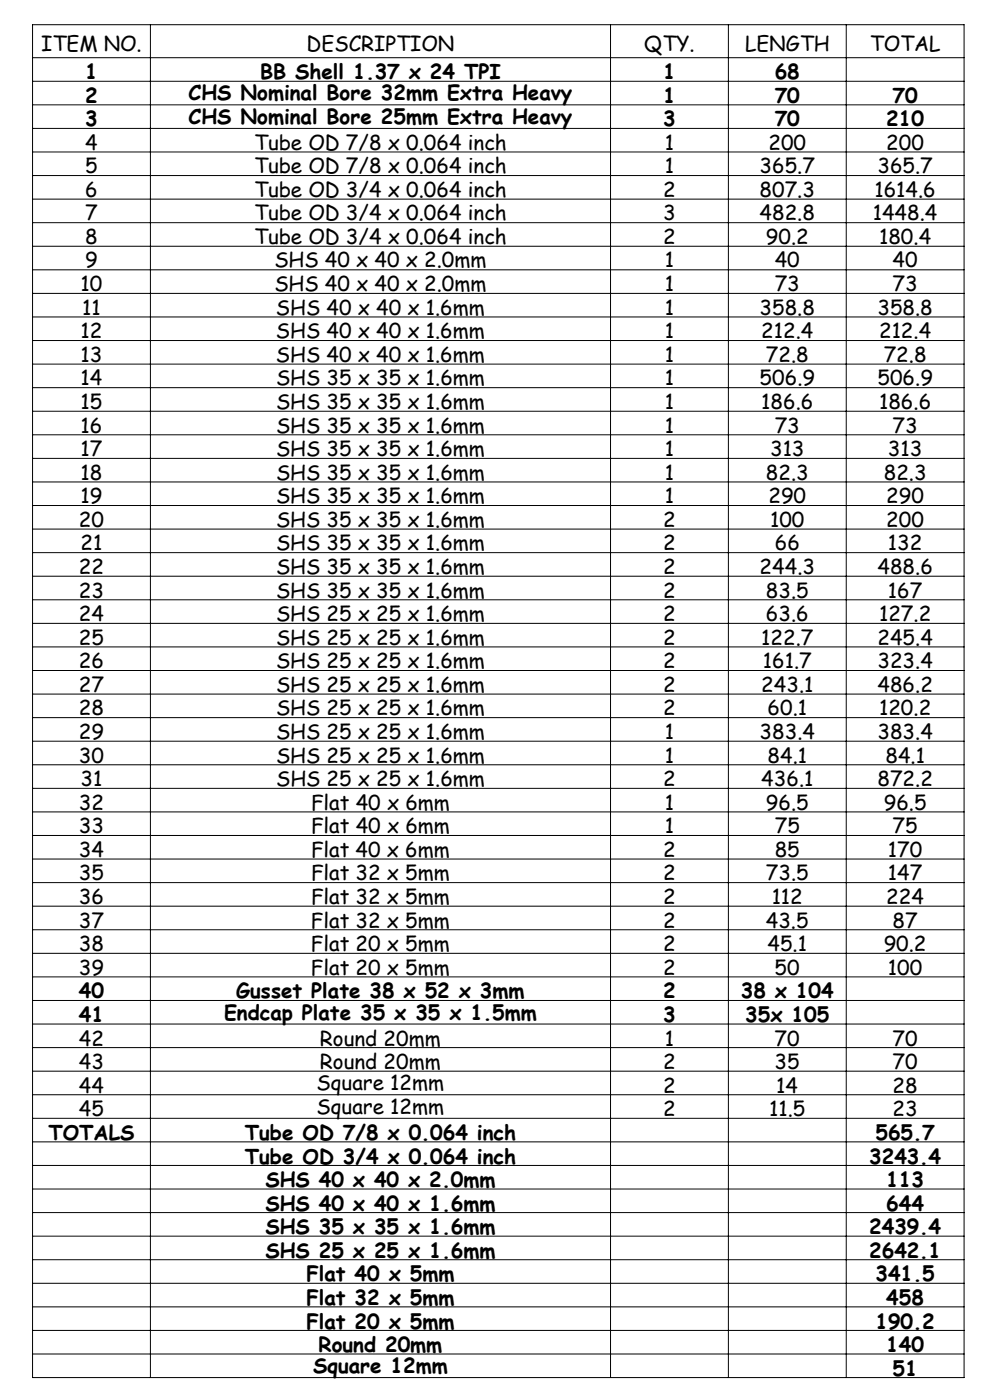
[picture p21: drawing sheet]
<svg xmlns="http://www.w3.org/2000/svg" width="210mm" height="297mm" viewBox="0 0 210 297" stroke-linecap="round" stroke-linejoin="round" font-family="sans-serif">
<defs><g id="words">
<g font-size="4.4">
<text x="8.7" y="10.7">ITEM NO.</text>
<text x="65" y="10.7">DESCRIPTION</text>
<text x="136.7" y="10.7">QTY.</text>
<text x="158" y="10.7">LENGTH</text>
<text x="184.5" y="10.7">TOTAL</text>
<text x="18.1" y="16.7">1</text>
<text x="55.2" y="16.7">BB Shell 1.37 x 24 TPI</text>
<text x="140.7" y="16.7">1</text>
<text x="164.3" y="16.7">68</text>
<text x="18.1" y="21.7">2</text>
<text x="40" y="21.2">CHS Nominal Bore 32mm Extra Heavy</text>
<text x="140.7" y="21.7">1</text>
<text x="164.3" y="21.7">70</text>
<text x="189.3" y="21.7">70</text>
<text x="18.1" y="26.8">3</text>
<text x="40" y="26.2">CHS Nominal Bore 25mm Extra Heavy</text>
<text x="140.7" y="26.8">3</text>
<text x="164.3" y="26.8">70</text>
<text x="188" y="26.8">210</text>
<text x="18.1" y="31.7">4</text>
<text x="53.9" y="31.7">Tube OD 7/8 x 0.064 inch</text>
<text x="141" y="31.7">1</text>
<text x="163" y="31.7">200</text>
<text x="188" y="31.7">200</text>
<text x="18.1" y="36.7">5</text>
<text x="18.1" y="41.7">6</text>
<text x="53.9" y="36.7">Tube OD 7/8 x 0.064 inch</text>
<text x="53.9" y="41.7">Tube OD 3/4 x 0.064 inch</text>
<text x="140.7" y="41.7">2</text>
<text x="141" y="36.7">1</text>
<text x="161.1" y="36.7">365.7</text>
<text x="161.1" y="41.7">807.3</text>
<text x="185.5" y="41.7">1614.6</text>
<text x="186.1" y="36.7">365.7</text>
<text x="18.1" y="46.7">7</text>
<text x="53.9" y="46.7">Tube OD 3/4 x 0.064 inch</text>
<text x="140.7" y="46.7">3</text>
<text x="161.1" y="46.7">482.8</text>
<text x="185.1" y="46.7">1448.4</text>
<text x="18.1" y="51.7">8</text>
<text x="53.9" y="51.7">Tube OD 3/4 x 0.064 inch</text>
<text x="140.7" y="51.7">2</text>
<text x="162.5" y="51.7">90.2</text>
<text x="186.5" y="51.7">180.4</text>
<text x="18.1" y="56.7">9</text>
<text x="58.2" y="56.7">SHS 40 x 40 x 2.0mm</text>
<text x="141" y="56.7">1</text>
<text x="164.3" y="56.7">40</text>
<text x="189.3" y="56.7">40</text>
<text x="17.1" y="61.7">10</text>
<text x="58.2" y="61.7">SHS 40 x 40 x 2.0mm</text>
<text x="141" y="61.7">1</text>
<text x="164.3" y="61.7">73</text>
<text x="189.3" y="61.7">73</text>
<text x="17.1" y="71.7">12</text>
<text x="17.4" y="66.7">11</text>
<text x="58.5" y="66.7">SHS 40 x 40 x 1.6mm</text>
<text x="58.5" y="71.7">SHS 40 x 40 x 1.6mm</text>
<text x="141" y="66.7">1</text>
<text x="141" y="71.7">1</text>
<text x="161.1" y="66.7">358.8</text>
<text x="161.5" y="71.7">212.4</text>
<text x="186.1" y="66.7">358.8</text>
<text x="186.5" y="71.7">212.4</text>
<text x="17.1" y="76.8">13</text>
<text x="58.5" y="76.8">SHS 40 x 40 x 1.6mm</text>
<text x="141" y="76.8">1</text>
<text x="162.5" y="76.8">72.8</text>
<text x="187.5" y="76.8">72.8</text>
<text x="17.1" y="81.8">14</text>
<text x="58.5" y="81.8">SHS 35 x 35 x 1.6mm</text>
<text x="141" y="81.8">1</text>
<text x="161.1" y="81.8">506.9</text>
<text x="186.1" y="81.8">506.9</text>
<text x="17.1" y="86.8">15</text>
<text x="58.5" y="86.8">SHS 35 x 35 x 1.6mm</text>
<text x="141" y="86.8">1</text>
<text x="161.5" y="86.8">186.6</text>
<text x="186.5" y="86.8">186.6</text>
<text x="17.1" y="91.8">16</text>
<text x="58.5" y="91.8">SHS 35 x 35 x 1.6mm</text>
<text x="141" y="91.8">1</text>
<text x="164.3" y="91.8">73</text>
<text x="189.3" y="91.8">73</text>
<text x="17.1" y="96.8">17</text>
<text x="17.1" y="101.8">18</text>
<text x="58.5" y="96.8">SHS 35 x 35 x 1.6mm</text>
<text x="58.5" y="101.8">SHS 35 x 35 x 1.6mm</text>
<text x="141" y="96.8">1</text>
<text x="141" y="101.8">1</text>
<text x="162.5" y="101.8">82.3</text>
<text x="163.4" y="96.8">313</text>
<text x="187.5" y="101.8">82.3</text>
<text x="188.4" y="96.8">313</text>
<text x="17.1" y="106.8">19</text>
<text x="58.6" y="106.8">SHS 35 x 35 x 1.6mm</text>
<text x="141" y="106.8">1</text>
<text x="163" y="106.8">290</text>
<text x="188" y="106.8">290</text>
<text x="16.7" y="111.8">20</text>
<text x="58.6" y="111.8">SHS 35 x 35 x 1.6mm</text>
<text x="140.7" y="111.8">2</text>
<text x="163.4" y="111.8">100</text>
<text x="188" y="111.8">200</text>
<text x="17.1" y="116.8">21</text>
<text x="58.6" y="116.8">SHS 35 x 35 x 1.6mm</text>
<text x="140.7" y="116.8">2</text>
<text x="164.3" y="116.8">66</text>
<text x="188.4" y="116.8">132</text>
<text x="16.7" y="121.8">22</text>
<text x="58.6" y="121.8">SHS 35 x 35 x 1.6mm</text>
<text x="140.7" y="121.8">2</text>
<text x="161.1" y="121.8">244.3</text>
<text x="186.1" y="121.8">488.6</text>
<text x="16.7" y="126.8">23</text>
<text x="16.7" y="131.8">24</text>
<text x="58.6" y="126.8">SHS 35 x 35 x 1.6mm</text>
<text x="58.6" y="131.8">SHS 25 x 25 x 1.6mm</text>
<text x="140.7" y="126.8">2</text>
<text x="140.7" y="131.8">2</text>
<text x="162.5" y="126.8">83.5</text>
<text x="162.5" y="131.8">63.6</text>
<text x="186.5" y="131.8">127.2</text>
<text x="188.4" y="126.8">167</text>
<text x="16.7" y="136.8">25</text>
<text x="58.6" y="136.8">SHS 25 x 25 x 1.6mm</text>
<text x="140.7" y="136.8">2</text>
<text x="161.5" y="136.8">122.7</text>
<text x="186.1" y="136.8">245.4</text>
<text x="16.7" y="141.8">26</text>
<text x="58.6" y="141.8">SHS 25 x 25 x 1.6mm</text>
<text x="140.7" y="141.8">2</text>
<text x="161.8" y="141.8">161.7</text>
<text x="186.1" y="141.8">323.4</text>
<text x="16.7" y="146.8">27</text>
<text x="58.6" y="146.8">SHS 25 x 25 x 1.6mm</text>
<text x="140.7" y="146.8">2</text>
<text x="161.5" y="146.8">243.1</text>
<text x="186.1" y="146.8">486.2</text>
<text x="16.7" y="151.8">28</text>
<text x="58.6" y="151.8">SHS 25 x 25 x 1.6mm</text>
<text x="140.7" y="151.8">2</text>
<text x="162.8" y="151.8">60.1</text>
<text x="186.5" y="151.8">120.2</text>
<text x="16.7" y="156.8">29</text>
<text x="16.7" y="161.8">30</text>
<text x="58.6" y="156.8">SHS 25 x 25 x 1.6mm</text>
<text x="58.6" y="161.8">SHS 25 x 25 x 1.6mm</text>
<text x="141" y="156.8">1</text>
<text x="141" y="161.8">1</text>
<text x="161.1" y="156.8">383.4</text>
<text x="162.8" y="161.8">84.1</text>
<text x="186.1" y="156.8">383.4</text>
<text x="187.8" y="161.8">84.1</text>
<text x="17.1" y="166.8">31</text>
<text x="58.6" y="166.8">SHS 25 x 25 x 1.6mm</text>
<text x="140.7" y="166.8">2</text>
<text x="161.5" y="166.8">436.1</text>
<text x="186.1" y="166.8">872.2</text>
<text x="16.7" y="171.8">32</text>
<text x="66" y="171.8">Flat 40 x 6mm</text>
<text x="141" y="171.8">1</text>
<text x="162.5" y="171.8">96.5</text>
<text x="187.5" y="171.8">96.5</text>
<text x="16.7" y="176.8">33</text>
<text x="66" y="176.8">Flat 40 x 6mm</text>
<text x="141" y="176.8">1</text>
<text x="164.3" y="176.8">75</text>
<text x="189.3" y="176.8">75</text>
<text x="16.7" y="181.8">34</text>
<text x="66" y="181.8">Flat 40 x 6mm</text>
<text x="140.7" y="181.8">2</text>
<text x="164.3" y="181.8">85</text>
<text x="188.4" y="181.8">170</text>
<text x="16.7" y="191.8">36</text>
<text x="16.7" y="186.8">35</text>
<text x="66" y="191.8">Flat 32 x 5mm</text>
<text x="66" y="186.8">Flat 32 x 5mm</text>
<text x="140.7" y="191.8">2</text>
<text x="140.7" y="186.8">2</text>
<text x="162.5" y="186.8">73.5</text>
<text x="163.7" y="191.8">112</text>
<text x="188" y="191.8">224</text>
<text x="188.4" y="186.8">147</text>
<text x="16.7" y="196.8">37</text>
<text x="66" y="196.8">Flat 32 x 5mm</text>
<text x="140.7" y="196.8">2</text>
<text x="162.4" y="196.8">43.5</text>
<text x="189.3" y="196.8">87</text>
<text x="16.7" y="201.8">38</text>
<text x="66" y="201.8">Flat 20 x 5mm</text>
<text x="140.7" y="201.8">2</text>
<text x="162.8" y="201.8">45.1</text>
<text x="187.4" y="201.8">90.2</text>
<text x="16.7" y="206.8">39</text>
<text x="66" y="206.8">Flat 20 x 5mm</text>
<text x="140.7" y="206.8">2</text>
<text x="164.3" y="206.8">50</text>
<text x="188.3" y="206.8">100</text>
<text x="16.7" y="211.8">40</text>
<text x="50.1" y="211.8">Gusset Plate 38 x 52 x 3mm</text>
<text x="140.7" y="211.8">2</text>
<text x="157.1" y="211.8">38 x 104</text>
<text x="16.7" y="216.8">41</text>
<text x="16.7" y="221.8">42</text>
<text x="47.5" y="216.3">Endcap Plate 35 x 35 x 1.5mm</text>
<text x="67.9" y="221.8">Round 20mm</text>
<text x="140.7" y="216.8">3</text>
<text x="141" y="221.8">1</text>
<text x="158.1" y="216.8">35x 105</text>
<text x="164.3" y="221.8">70</text>
<text x="189.3" y="221.8">70</text>
<text x="16.7" y="226.8">43</text>
<text x="67.9" y="226.8">Round 20mm</text>
<text x="140.7" y="226.8">2</text>
<text x="164.3" y="226.8">35</text>
<text x="189.3" y="226.8">70</text>
<text x="16.7" y="231.8">44</text>
<text x="67.2" y="231.2">Square 12mm</text>
<text x="140.7" y="231.8">2</text>
<text x="164.7" y="231.8">14</text>
<text x="189.3" y="231.8">28</text>
<text x="16.7" y="236.8">45</text>
<text x="67.2" y="236.2">Square 12mm</text>
<text x="140.7" y="236.8">2</text>
<text x="163.1" y="236.8">11.5</text>
<text x="189.3" y="236.8">23</text>
<text x="10.3" y="241.8">TOTALS</text>
<text x="51.9" y="241.8">Tube OD 7/8 x 0.064 inch</text>
<text x="185.7" y="241.8">565.7</text>
<text x="51.9" y="246.8">Tube OD 3/4 x 0.064 inch</text>
<text x="56.3" y="251.8">SHS 40 x 40 x 2.0mm</text>
<text x="184.4" y="246.8">3243.4</text>
<text x="188" y="251.8">113</text>
<text x="56.3" y="256.8">SHS 40 x 40 x 1.6mm</text>
<text x="188" y="256.8">644</text>
<text x="56.3" y="261.8">SHS 35 x 35 x 1.6mm</text>
<text x="184.4" y="261.8">2439.4</text>
<text x="56.3" y="266.8">SHS 25 x 25 x 1.6mm</text>
<text x="184.4" y="266.8">2642.1</text>
<text x="65" y="271.8">Flat 40 x 5mm</text>
<text x="185.7" y="271.8">341.5</text>
<text x="65" y="276.8">Flat 32 x 5mm</text>
<text x="65" y="281.8">Flat 20 x 5mm</text>
<text x="185.7" y="281.8">190.2</text>
<text x="188" y="276.8">458</text>
<text x="67.6" y="286.8">Round 20mm</text>
<text x="188" y="286.8">140</text>
<text x="66.4" y="291.3">Square 12mm</text>
<text x="189.3" y="291.8">51</text>
</g>
</g></defs>
<g fill="none" stroke="#000" stroke-width=".21">
<path d="M6.9 5.2h197.6v287h-197.6zM6.9 17.2h197.6M6.9 12.2h197.6M31.9 5.2v287M129.5 5.2v287M154.5 5.2v287M179.5 5.2v287M6.9 22.2h197.6M6.9 27.2h197.6M6.9 32.2h197.6M6.9 37.2h197.6M6.9 42.2h197.6"/>
<path d="M6.9 47.2h197.6M6.9 52.2h197.6M6.9 57.2h197.6M6.9 62.2h197.6M6.9 67.2h197.6M6.9 72.2h197.6M6.9 77.2h197.6M6.9 82.2h197.6M6.9 87.2h197.6M6.9 92.2h197.6M6.9 97.2h197.6M6.9 102.2h197.6"/>
<path d="M6.9 107.2h197.6M6.9 112.2h197.6M6.9 117.2h197.6M6.9 122.2h197.6M6.9 127.2h197.6M6.9 132.2h197.6M6.9 137.2h197.6M6.9 142.2h197.6M6.9 147.2h197.6M6.9 152.2h197.6M6.9 157.2h197.6M6.9 162.2h197.6"/>
<path d="M6.9 167.2h197.6M6.9 172.2h197.6M6.9 177.2h197.6M6.9 182.2h197.6M6.9 187.2h197.6M6.9 192.2h197.6M6.9 197.2h197.6M6.9 202.2h197.6M6.9 207.2h197.6M6.9 212.2h197.6M6.9 217.2h197.6M6.9 222.2h197.6"/>
<path d="M6.9 227.2h197.6M6.9 232.2h197.6M6.9 237.2h197.6M6.9 242.2h197.6M6.9 247.2h197.6M6.9 252.2h197.6M6.9 257.2h197.6M6.9 262.2h197.6M6.9 267.2h197.6M6.9 272.2h197.6M6.9 277.2h197.6M6.9 282.2h197.6"/>
<path d="M6.9 287.2h197.6"/>
</g>
<use href="#words"/>
</svg>
